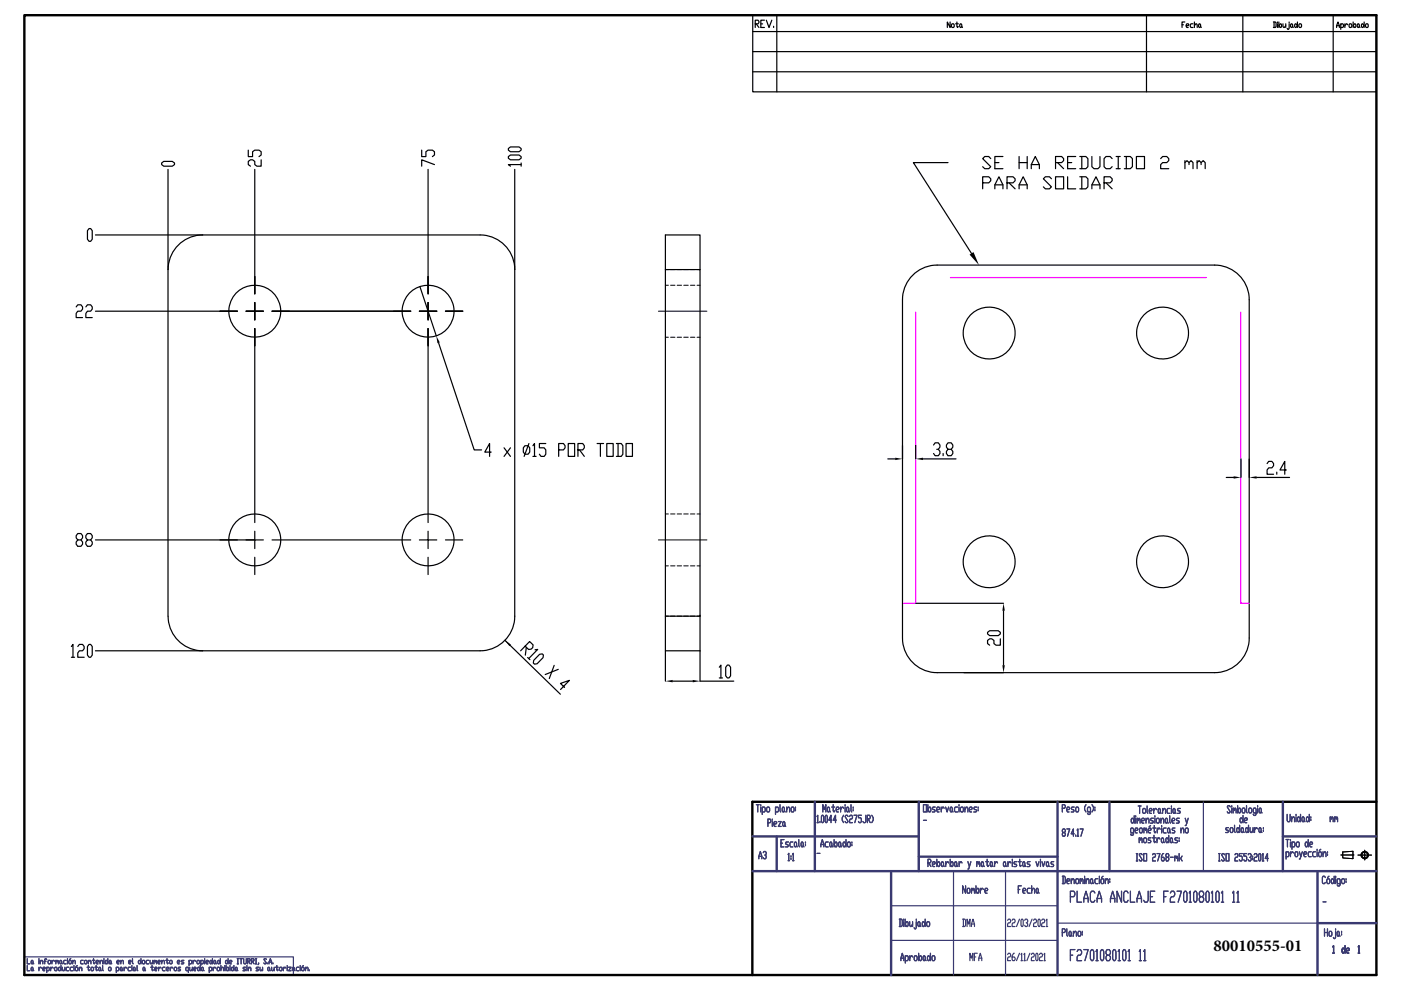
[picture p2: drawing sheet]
<svg xmlns="http://www.w3.org/2000/svg" width="297mm" height="210mm" viewBox="0 0 297 210" stroke-linecap="round" stroke-linejoin="round" font-family="sans-serif">
<defs><g id="words">
<text font-size="3.5" x="257.3" y="201.7">80010555-01</text>
</g></defs>
<g fill="none" stroke="#393971" stroke-width=".25">
<path d="M160.4 170.7h.6M160.7 170.7v1.5M161.3 170.7v.2M161.3 171.2v1M161.6 171.4l.2-.2h.3l.1 .2v.6l-.1 .2h-.5M161.6 171.2v1.5M162.7 171.2h.3l.2 .2-.2 .8h-.3l-.2-.2v-.6zM162.8 174.5h.5l.1-.2-.1-.6h-.5v1.6M163.7 173.7v.3M163.7 174.3v1M164.1 174.8h.4l.2-.3-.2-.2h-.3l-.1 .2 .1 .8h.3M164.4 171.4l.2-.2h.3l.2 .2-.2 .8h-.5"/>
<path d="M164.4 171.2v1.5M165 174.3h.6l-.6 1h.6M165.4 170.7v1.3l.1 .2M165.6 178.8h.3M166 171.2l.3 .2-.1 .8-.4-.2zM166.1 174.3l.3 .2-.1 .8h-.2l-.2-.3zM166.2 178.1h-.6v1.5h.6M166.3 172l.2 .2M166.4 175l.2 .3M166.8 171.7l.3-.5h.2l.1 .2v.8M166.8 171.2v1M167.2 178.6h-.5l-.2 .2 .2 .3h.3l.2 .3-.2 .2h-.5"/>
<path d="M167.9 171.2h.3l.2 .2v.6l-.2 .2h-.3l-.2-.2zM168.1 178.6h-.5l-.1 .2v.6l.1 .2h.5M168.6 178.6l.3 .2-.2 .8-.3-.2zM168.7 171.2v.2M168.7 171.7v.3M168.9 179.4l.1 .2M169.4 178.1v1.3l.1 .2M170 178.6l.3 .2v.6l-.2 .2-.3-.2zM170.3 179.4l.2 .2M170.8 178.6v.2M170.8 179.1v.3M173.2 173.2l.2-.3v1.6"/>
<path d="M173.2 174.5h.3M173.8 174.2v.3M174 179.6l.3-1.5 .4 1.5M174 179.1h.7M174.3 172.9h.2l.1 .3v1l-.1 .3-.3-.3v-1zM174.5 172.2v-1.5l.3 1 .3-1v1.5M175.1 172.9l.3 .3v1l-.1 .3-.4-.3v-1zM175.6 171.2l.3 .2-.2 .8-.3-.2zM175.6 178.6h-.5l-.1 .2v.6l.1 .2h.5M175.9 172l.1 .2M176.1 178.6l.3 .2-.2 .8-.3-.2zM176.3 171.2h.7"/>
<path d="M176.4 174h-.7l.5-1.1v1.6M176.4 179.4l.1 .2M176.7 170.7v1.3l.1 .2 .2-.2M176.8 178.1v1.5M177.2 178.6l.3 .2-.2 .8h-.1l-.4-.5zM177.3 171.7h.5l.1-.3-.1-.2h-.4l-.1 .2 .1 .8h.4M177.3 174h-.6l.4-1.1v1.6M177.9 178.6l.4 .2-.2 .8-.3-.2zM178.2 171.2v1M178.3 179.4l.1 .2M178.9 172.9l-.3 .5v.6l.3 .5M178.9 171.4l-.4-.2-.3 .5"/>
<path d="M178.9 178.6h.1l.4 .5-.4 .5-.3-.2v-.6zM179.2 170.7v.2M179.2 171.2v1M179.4 178.1v1.5M179.6 171.2l.4 .2v.6l-.2 .2-.3-.2zM179.8 173.2l-.2-.3h-.3l-.1 .3 .6 1-.2 .3h-.3l-.1-.3M179.8 178.6h.3l.2 .2-.2 .8h-.3l-.1-.2zM180 172l.1 .2M180.1 173.2l.2-.3h.3l.1 .3-.1 .5h-.3l-.2 .3v.5h.6M180.4 170.7v1.3l.2 .2M180.6 178.6v.2M180.6 179.1v.3"/>
<path d="M180.9 171.2v.2M180.9 171.7v.3M181.1 172.9h.6l-.5 1.6M182.6 172.9h-.6v.5h.5l.1 .3-.1 .8h-.3l-.2-.3M183.6 172.9v1.3l-.2 .3h-.3l-.2-.3M183.9 173.7h.5l.1-.3-.1-.5h-.5v1.6M184 173.7l.5 .8M184.8 172.9l.3 .5v.6l-.3 .5M195.8 170.7h.6v1.5h-.6zM195.8 174h.6M196.7 170.7v1.5M197 171.2l.4 .2-.2 .8h-.2l-.3-.5z"/>
<path d="M198.3 171.2h-.5l-.1 .2 .1 .3h.3l.2 .3-.2 .2h-.4M198.6 171.7h.5l.1-.3-.1-.2h-.3l-.2 .2v.6l.2 .2h.3M199.6 171.2v1M200.2 171.4l-.3-.2-.3 .5M200.5 171.2l.3 1 .3-1M201.6 171.2l.3 .2-.1 .8-.4-.2zM201.9 172l.2 .2M203 171.2h-.5l-.1 .2v.6l.1 .2h.5M203.3 170.7v.2M203.3 171.2v1M203.8 171.2h.3l.2 .2-.2 .8h-.3l-.2-.2v-.6zM204.6 171.7l.3-.5h.1l.2 .2v.8"/>
<path d="M204.6 171.2v1M205.5 171.7h.5l.1-.3-.1-.2h-.3l-.2 .2v.6l.2 .2h.3M207.1 171.2h-.5l-.1 .2 .1 .3h.3l.2 .3-.2 .2h-.4M207.4 171.2v.2M207.4 171.7v.3M225.2 171.4h.5l.2-.2-.2-.5h-.5v1.5M225.7 176.6l.2 .5-.2 .3h-.3l-.2-.5 .7-.6-.2-.5h-.3l-.2 .3 .2 .5M226.2 171.7h.5l.1-.3-.1-.2h-.4l-.1 .2 .1 .8h.4M226.2 175.8h.6l-.5 1.6M227.8 171.2h-.5l-.2 .2 .7 .6-.2 .2h-.5M227.8 176.9h-.7l.5-1.1v1.6M228.1 177.1v.3"/>
<path d="M228.2 171.2h.3l.2 .2-.2 .8h-.3l-.1-.2zM228.4 176.1l.1-.3v1.6M228.4 177.4h.3M229 175.8h.6l-.4 1.6M230.3 170.7l-.3 .5v.5l.3 .5M231.2 172.2h-.5l-.1-.2v-.6l.1-.2h.3l.2 .2v1.1l-.2 .2h-.3l-.1-.2M231.5 170.7l.3 .5v.5l-.3 .5M232.1 171.2v.2M232.1 171.7v.3M240 173.6h.2l.3 .5-.3 .5-.4-.3v-.5zM240.3 176.7h-.4l-.2-.3 .2-.8h.3l.1 .3v1l-.1 .3h-.3l-.2-.3M240.5 173v1.6"/>
<path d="M240.6 176.1h.5l.2-.2-.2-.3h-.3l-.2 .3v.5l.2 .3h.3M240.8 173v.3M240.8 173.6v1M241.1 173.8l.2-.2 .1 .5M241.1 173.6v1M241.3 170.9h.6M241.4 173.8l.2-.2 .1 .2v.8M241.5 178l.2-.3 .2 .5M241.5 177.7v1M241.6 170.9v1.6M241.7 175.6h.4l.1 .3-.1 .8h-.4l-.1-.3zM241.9 178l.1-.3 .1 .3v.7"/>
<path d="M242 174.1h.5l.2-.3-.2-.2h-.3l-.2 .2 .2 .8h.3M242.4 171.5h.3l.2 .2v.6l-.2 .2h-.3l-.1-.2v-.6zM242.5 175.9l.2-.3 .1 .5M242.5 175.6v1.1M242.6 177.7h.3l.2 .3v.5l-.2 .2h-.3l-.1-.2v-.5zM242.8 175.9l.2-.3 .2 .3v.8M243 174.1l.3-.5h.2l.1 .2v.8M243 173.6v1M243.2 170.9v1.4l.2 .2M243.5 176.1h.4l.2-.2-.2-.3h-.3l-.1 .3 .1 .8h.3M243.7 172h.4l.2-.3-.2-.2h-.3l-.1 .2 .1 .8h.3M243.9 175.1l-.3 .3"/>
<path d="M244 177.7h-.4l-.2 .3 .2 .2h.3l.1 .3-.1 .2h-.5M244.3 177.7h.7M244.4 175.6h.6M244.6 173.6h-.5l-.2 .2 .2 .3h.3l.2 .2-.2 .3h-.5M244.6 171.5v1M244.7 177.2v1.3l.1 .2 .2-.2M244.7 175.1v1.3l.2 .3 .1-.3M244.9 173v.3M244.9 173.6v1M245.2 171.7l-.3-.2-.3 .5M245.3 177.7v1M245.3 173.6h.3l.2 .2v.5l-.2 .3h-.3l-.1-.3v-.5z"/>
<path d="M245.4 175.6v1.1M245.7 171.5l.3 .2-.1 .8-.3-.2zM245.9 178l-.3-.3-.3 .5M246 175.9l-.3-.3-.3 .5M246 172.3l.2 .2M246.1 174.1l.3-.5h.2l.1 .2v.8M246.1 173.6v1M246.3 175.1v.3M246.3 175.6v1.1M246.4 177.7l.3 .3-.2 .7-.3-.2v-.5zM246.5 172l.3-.5h.2l.1 .2v.8M246.5 171.5v1"/>
<path d="M246.7 178.5l.2 .2M247.2 173.6l.3 .2-.1 .8-.3-.3v-.5zM247.2 175.6h-.4l-.2 .3 .2 .8h.4M247.3 177.7h.2l.3 .5-.3 .5-.3-.2zM247.5 174.3l.2 .3M247.7 175.6l.3 .3v.5l-.1 .3-.4-.3v-.5zM247.8 177.2v1.5M248 173v1.3l.2 .3M248 176.4l.2 .3M248.1 171.5h-.5l-.2 .2 .2 .8h.5M248.3 177.7l.3 .3-.2 .7-.3-.2zM248.4 170.9v.3"/>
<path d="M248.4 171.5v1M248.5 174.1h.4l.2-.3-.2-.2h-.3l-.1 .2 .1 .8h.3M248.6 178.5l.2 .2M248.8 171.5l.4 .2-.2 .8-.3-.2zM249.1 175.6h-.5l-.1 .3 .1 .2h.4l.1 .3-.1 .3h-.5M249.2 172.3l.1 .2M249.7 177.7h-.5l-.1 .3 .1 .2h.3l.2 .3-.2 .2h-.4M250 177.7v.3M250 178.2v.3M250 173.6h-.4l-.2 .2 .2 .3h.3l.1 .2-.1 .3h-.5M250.3 171.5h-.5l-.2 .2 .2 .3h.3l.2 .3-.2 .2h-.5M250.4 176.1l.3-.5h.1l.2 .3v.8"/>
<path d="M250.4 175.6v1.1M251.3 173.6l.3 1M251.5 175.6h.3l.1 .3v.5l-.1 .3h-.3l-.2-.3v-.5zM251.9 173.6l-.4 1.5h-.2M255.1 170.1v14.7M260.5 175.5h-.5l-.1 .3 .1 .3h.3l.2 .2-.2 .3h-.4M260.8 171.1l-.1-.2h-.3l-.2 .2 .6 1.1-.1 .2h-.3l-.2-.2M261 175.5h.3l.1 .3v.5l-.1 .3h-.3l-.2-.3v-.5zM261.2 170.9v.2M261.2 171.4v1M261.5 171.6l.1-.2 .2 .5M261.5 171.4v1"/>
<path d="M261.7 175v1.3l.2 .3M261.8 171.6l.1-.2 .2 .2v.8M262.4 175.5h.1l.3 .6-.3 .5-.3-.3zM262.4 170.9v1.5M262.7 171.4l.3 .2-.1 .8h-.2l-.3-.5zM262.8 175v1.6M263.1 173.5h.1l.3 .5-.3 .5-.3-.2zM263.3 175.5l.3 .3v.5l-.1 .3-.4-.3v-.5zM263.5 171.4h.3l.2 .2-.2 .8h-.3l-.2-.2v-.6zM263.5 173v1.5M263.6 176.3l.2 .3M263.8 174h.5l.2-.3-.2-.2h-.3l-.2 .2v.6l.2 .2h.3"/>
<path d="M264.2 175.5h.2l.3 .6-.3 .5-.3-.3zM264.3 170.9v1.3l.1 .2M264.7 175v1.6M264.9 171.4h.3l.2 .2v.6l-.2 .2h-.3l-.1-.2zM265 175.5v.8l.2 .3h.1l.4-.5M265.7 175.5v1.1M266 175.5v1.1M266.3 172.4h-.4l-.2-.2 .2-.8h.3l.1 .2v1.1l-.1 .3h-.3l-.2-.3M266.6 175.8l-.3-.3-.3 .6M266.6 170.9v.2M266.6 171.4v1M267.1 175.5l.3 .3-.2 .8-.3-.3v-.5z"/>
<path d="M267.1 171.4l.3 .2-.1 .8-.3-.2zM267.4 176.3l.1 .3M267.4 172.2l.2 .2M267.9 175.5v.3M267.9 176.1v.2M272.7 178.1h.6M272.9 172.7v1.3l.2 .3h.3l.1-.3v-1.3M273 178.1v1.5M273.6 178.1v.2M273.6 178.6v1M273.9 173.8l.3-.5h.1l.2 .2v.8M273.9 173.3v1"/>
<path d="M273.9 178.8l.2-.2h.3l.2 .2v.6l-.2 .2h-.5M273.9 178.6v1.5M274.8 172.7v.3M274.8 173.3v1M275 178.6h.3l.2 .2-.2 .8h-.3l-.2-.2v-.6zM275.3 173.3h.1l.3 .5-.3 .5-.3-.3zM275.7 172.7v1.6M276.2 173.3l.3 .2v.5l-.1 .3-.4-.3v-.5zM276.5 174l.2 .3M276.9 178.6h.2l.3 .5-.3 .5-.4-.2v-.6zM277.1 173.3h.2l.3 .5-.3 .5-.3-.3zM277.4 178.1v1.5"/>
<path d="M277.6 172.7v1.6M277.7 179.1h.5l.1-.3-.1-.2h-.4l-.1 .2 .1 .8h.4M277.9 173.3v.2M277.9 173.8v.2M282 173.5l.2-.2 .1 .5M282 173.3v1M282.3 173.5l.2-.2 .2 .2v.8M283 173.5l.1-.2 .2 .5M283 173.3v1M283.3 173.5l.1-.2 .2 .2v.8M160.9 182.1l.3-1.5 .3 1.5M160.9 181.6h.6"/>
<path d="M161.8 180.9l.2-.3h.3l.2 .5-.4 .3M162.3 181.4l.2 .2-.2 .5h-.3l-.2-.2M167.1 181.3l.1-.3v1.5M167.1 182.5h.3M167.7 181.5v.3M167.7 182v.3M168 181.3l.2-.3v1.5M168 182.5h.3M173.2 181h.6M188.9 192.1h35.3M188.9 199.5h35.3M190.7 195h.4l.2 .2v1l-.2 .3h-.4"/>
<path d="M190.8 195v1.5M191.6 195v.2M191.6 195.5v1M191.9 195v1.5M192.2 195.5l.4 .2-.2 .8h-.2l-.3-.5zM192.9 195.5v.7l.1 .3h.2l.3-.5M193.5 195.5v1M194.3 195.5v1.3l-.2 .2-.3-.2M194.3 195v.2M194.8 195.5l.3 .2v.5l-.2 .3-.3-.3v-.5zM195.1 196.2l.1 .3M195.7 195.5h.2l.3 .5-.3 .5h-.2l-.2-.3z"/>
<path d="M196.2 195v1.5M196.6 195.5h.3l.2 .2v.5l-.2 .3h-.3l-.1-.3v-.5zM196.7 183h.5l.2-.2-.2-.5h-.5v1.5M196.9 183l.5 .8M197.7 183.3h.5l.1-.3-.1-.2h-.4l-.1 .2 .1 .8h.4M198.6 182.3v1.5M198.9 182.8l.4 .2v.5l-.2 .3h-.2l-.3-.5zM199.7 182.8l.3 .2v.5l-.1 .3-.3-.3zM200 183.5l.2 .3M200.5 182.8v1M201.1 183l-.3-.2-.3 .5M201.5 182.3v1.5"/>
<path d="M201.8 182.8h.1l.2 .2-.2 .8h-.1l-.3-.5zM202.2 184.8v22M202.5 182.8h.2l.2 .2-.2 .8-.3-.3zM202.9 183.5l.1 .3M203.3 182.8v1M204 183l-.2-.2h-.2l-.3 .5M204.1 195h.5l.1 .2v1l-.1 .3h-.5M204.3 195v1.5M204.7 187.9v1.5l-.6-1.5v1.5M205 196.5v-1.5l.4 1 .3-1v1.5M205.2 188.4h.3l.2 .3-.2 .7h-.3l-.2-.2zM205.2 182.8l.3 1"/>
<path d="M205.8 182.8l-.4 1.5h-.2M206 188.7l.1-.3 .2 .5M206 196.5l.3-1.5 .3 1.5M206 188.4v1M206 196h.6M206.3 188.7l.1-.3 .2 .3v.7M206.9 187.9v1.5M207.1 183l.2-.2 .1 .5M207.1 182.8v1M207.2 188.4l.3 .3-.1 .7h-.2l-.3-.5zM207.4 183l.2-.2 .1 .2v.8M207.9 188.4v1"/>
<path d="M208.2 182.8h.2l.1 .2-.1 .8-.4-.3zM208.5 188.7l-.3-.3-.3 .5M208.5 183.5l.2 .3M208.8 188.9h.5l.1-.2-.1-.3h-.3l-.2 .3 .2 .7h.3M209 182.8h.6M209.3 182.3v1.2l.2 .3 .1-.3M210.1 182.8h.1l.2 .2-.2 .8-.3-.3zM210.4 183.5l.1 .3M210.9 182.8v1M211.5 183l-.2-.2h-.1l-.3 .5M212.9 182.8l.3 .2-.1 .8-.4-.3v-.5zM213.2 184.8v22"/>
<path d="M213.2 183.5l.2 .3M213.6 195.2l.2-.2h.3l.2 .2-.2 .5h-.3l-.2 .3v.5h.7M213.7 182.8v1M214.3 183l-.3-.2-.3 .5M214.6 195.2l.1-.2h.4l.1 .2-.1 .5h-.4l-.1 .3v.5h.6M214.6 182.3v.2M214.6 182.8v1M215.6 182.8h-.5l-.2 .2 .2 .3h.3l.2 .2-.2 .3h-.5M215.9 182.8h.6M215.9 188.7h.3M216.2 195l-.7 1.5M216.2 182.3v1.2l.2 .3 .1-.3"/>
<path d="M216.5 187.9h-.6v1.5M216.6 195l.3 .2v1l-.1 .3h-.2l-.1-.3v-1zM216.9 188.9h.4l.2-.2-.2-.3h-.3l-.1 .3 .1 .7h.3M217 182.8h.1l.2 .2-.2 .8-.3-.3zM217.3 195.2l.1-.2h.3l.2 .2v.3l-.3 .2M217.3 183.5l.2 .3M217.7 195.7l.2 .3-.2 .5h-.3l-.1-.3M218.4 182.8h-.5l-.1 .2 .1 .3h.3l.2 .2-.2 .3h-.4M218.4 188.4h-.4l-.2 .3v.5l.2 .2h.4M218.7 188.9l.4-.5h.1l.2 .3v.7M218.7 187.9v1.5M218.8 195l-.6 1.5"/>
<path d="M219.1 195.2l.2-.2h.3l.2 .2-.2 .5h-.3l-.2 .3v.5h.7M219.6 182.8l.4 1 .3-1M219.8 188.4l.3 .3-.1 .7-.3-.2v-.5zM220.1 189.2l.2 .2M220.2 195l.4 .2v1l-.2 .3-.3-.3v-1zM220.6 182.3v.2M220.6 182.8v1M220.9 195.2l.1-.2h.3l.2 .2-.2 .5h-.3l-.1 .3v.5h.6M220.9 182.8l.3 1 .3-1M221.8 195.2l.2-.2v1.5M221.8 196.5h.3M222 182.8l.3 .2-.1 .8-.4-.3v-.5z"/>
<path d="M222.3 183.5l.2 .3M223.4 182.8h-.5l-.1 .2 .1 .3h.4l.1 .2-.1 .3h-.5M224.2 195.8h55.1M225.2 185.9h.5l.2 .2v1.1l-.2 .2h-.5M225.2 197.8h.5l.2-.3-.2-.5h-.5v1.6M225.4 185.9v1.5M226.2 186.9h.5l.1-.3-.1-.2h-.4l-.1 .2 .1 .8h.4M226.2 197v1.3l.1 .3M226.8 197.5l.3 .3-.1 .8-.3-.3zM226.9 190.2h.8l.2-.4v-.4l-.2-.4h-.8v2.4M227.1 186.9l.3-.5h.2l.2 .2v.8M227.1 186.4v1"/>
<path d="M227.1 198.3l.2 .3M227.6 198l.3-.5h.2l.1 .3v.8M227.6 197.5v1.1M228.2 186.4h.3l.2 .2-.2 .8h-.3l-.1-.2zM228.4 189v2.4h.9M228.7 197.5h.3l.2 .3v.5l-.2 .3h-.3l-.2-.3zM229 186.6l.2-.2 .1 .5M229 186.4v1M229.3 186.6l.2-.2 .1 .2v.8M229.5 197.5v.3M229.5 198v.3M229.8 191.4v-.8l.5-1.6 .4 1.6v.8"/>
<path d="M229.8 190.6h.9M230 185.9v.2M230 186.4v1M230.3 186.9l.3-.5h.1l.2 .2v.8M230.3 186.4v1M231.4 186.4l.3 .2-.2 .8-.3-.2zM231.7 187.2l.1 .2M232.1 189.4l-.2-.4h-.5l-.2 .4v1.6l.2 .4h.5l.2-.4M232.6 191.4v-.8l.5-1.6 .5 1.6v.8M232.6 190.6h1M232.8 186.4h-.5l-.2 .2v.6l.2 .2h.5M233.1 185.9v.2"/>
<path d="M233.1 186.4v1M233.6 186.4h.3l.1 .2-.1 .8h-.3l-.2-.2zM233.9 185.9l-.3 .2M234.3 186.9l.4-.5h.1l.2 .2v.8M234.3 186.4v1M235.3 186.4v.2M235.3 186.9v.3M235.4 191.4v-.8l.5-1.6 .5 1.6v.8M235.4 190.6h1M237.8 189v2.4l-1-2.4v2.4M239.2 189.4l-.2-.4h-.5l-.2 .4v1.6l.2 .4h.5l.2-.4M239.7 189v2.4h.9"/>
<path d="M240.9 181h.3M240.9 182.6h.3M241.1 191.4v-.8l.5-1.6 .4 1.6v.8M241.1 181v1.6M241.1 190.6h.9M242.2 181.3l-.2-.3h-.3l-.2 .3 .7 1-.2 .3h-.3l-.2-.3M242.5 181h.6v1.6h-.6zM243.4 189v2l-.2 .4h-.5l-.2-.4M243.9 190.2h.5M244.4 181.3l.1-.3h.3l.2 .3-.2 .5h-.3l-.1 .3v.5h.6M244.8 189h-.9v2.4h.9M245.3 181h.6l-.5 1.6"/>
<path d="M246.7 181h-.2l-.2 .6v.7l.1 .3h.3l.2-.3-.2-.5h-.4M246.7 190.2h.5M247.6 181.8l.2 .5-.2 .3h-.3l-.1-.5 .6-.5-.1-.6h-.4l-.1 .3 .1 .5M247.7 189h-1v2.4M248.1 181.8h.7M248.1 189.4l.3-.4h.4l.3 .4v.4l-.3 .4h-.4l-.3 .4v.8h1M249.1 181.8l.1-.2 .2 .5M249.1 181.6v1M249.4 181.8l.1-.2 .2 .2v.8M249.6 189h.9l-.7 2.4M250 181v1.6M250.3 182.1l.3 .5"/>
<path d="M250.6 181.6l-.3 .5h-.3M251.2 189h.2l.3 .4v1.6l-.3 .4h-.2l-.2-.4v-1.6zM252.1 189.4l.3-.4v2.4M252.1 191.4h.5M253.3 189h.3l.2 .4v1.6l-.2 .4h-.3l-.2-.4v-1.6zM254.5 190.2l-.2-.4v-.4l.2-.4h.5l.2 .4v.4l-.2 .4h-.5l-.2 .4v.4l.2 .4h.5l.2-.4v-.4l-.2-.4M255.9 189h.2l.3 .4v1.6l-.3 .4h-.2l-.2-.4v-1.6zM256.8 189.4l.3-.4v2.4M256.8 191.4h.5M258 189h.3l.2 .4v1.6l-.2 .4h-.3l-.2-.4v-1.6zM258.4 181h.3M258.4 182.6h.3"/>
<path d="M258.5 181v1.6M259 189.4l.2-.4v2.4M259 191.4h.4M259.6 181.3l-.1-.3h-.3l-.2 .3 .6 1-.1 .3h-.3l-.2-.3M259.9 181h.7v1.6h-.7zM261.3 189.4l.3-.4v2.4M261.3 191.4h.5M261.8 181.3l.2-.3h.3l.1 .3-.1 .5h-.3l-.2 .3v.5h.6M262.3 189.4l.2-.4v2.4M262.3 191.4h.4M263.4 181h-.6v.6h.4l.2 .2v.5l-.2 .3h-.3l-.1-.3M264.3 181h-.6v.6h.5l.1 .2-.1 .8h-.3l-.2-.3"/>
<path d="M264.6 181.3l.2-.3h.3l.2 .3v.3l-.3 .2M265.1 181.8l.2 .3-.2 .5h-.3l-.2-.3M265.6 181.6v.2M265.6 182.1v.2M265.9 181.3l.2-.3h.3l.1 .3-.1 .5h-.3l-.2 .3v.5h.6M267 181l.3 .3v1l-.1 .3h-.2l-.2-.3v-1zM267.6 181.3l.2-.3v1.6M267.6 182.6h.3M268.9 182.1h-.7l.5-1.1v1.6M272.7 180.9l.1-.2h.3l.2 .2-.2 .8h-.4M272.7 180.7v1.5M273.6 180.7v1"/>
<path d="M274.2 180.9l-.3-.2-.3 .5M274.7 180.7h.3l.2 .2-.2 .8h-.3l-.1-.3zM275.5 180.7l.3 1M276.1 180.7l-.5 1.5h-.1M276.4 181.2h.5l.2-.3-.2-.2h-.3l-.2 .2v.5l.2 .3h.3M278 180.7h-.5l-.1 .2 .1 .8h.5M278.9 180.7h-.4l-.2 .2v.5l.2 .3h.4M279.3 180.1v.3M279.3 180.7v1M279.7 180.7h.3l.2 .2-.2 .8h-.3l-.1-.3zM280 180.1l-.3 .3M280.5 181.2l.3-.5h.2l.1 .2v.8"/>
<path d="M280.5 180.7v1M280.5 191.3h.6M280.8 197v1.6M280.8 197.8h.7M281 186.1l-.2-.2h-.3l-.1 .2v1.1l.1 .2h.3l.2-.2M281.5 180.7v.2M281.5 181.2v.2M281.5 197v1.6M281.5 186.4h.3l.1 .2v.6l-.1 .2h-.3l-.2-.2v-.6zM281.8 185.9l-.3 .2M281.9 197.5h.3l.2 .3-.2 .8h-.3l-.1-.3zM282.4 186.4h.2l.3 .5-.3 .5-.3-.2z"/>
<path d="M282.9 185.9v1.5M283.2 197v.3M283.2 197.5v1.3l-.2 .3-.3-.3M283.2 185.9v.2M283.2 186.4v1M283.6 197.5l.4 .3-.2 .8-.3-.3zM284 198.3l.1 .3M284.1 187.4h-.4l-.2-.2 .2-.8h.3l.1 .2v1.1l-.1 .2h-.3l-.2-.2M284.4 197.5v.3M284.4 198v.3M284.6 186.4h.3l.2 .2-.2 .8h-.3l-.2-.2v-.6zM285.4 186.4v.2"/>
<path d="M285.4 186.9v.3M5.2 203h57v3.8M5.8 203.3v1.1h.5M5.8 204.8v1.1h.5M6.7 203.7l.3 .2-.1 .5-.3-.2zM6.7 205.2l.3 .1-.1 .6-.3-.2zM7 204.2l.2 .2M7 205.7l.2 .2M8.3 203.3v.2M8.3 203.7v.7M8.3 205.2v.7M8.5 204.1l.4-.4 .2 .2v.5"/>
<path d="M8.5 203.7v.7M8.8 205.3l-.3-.1-.2 .3M9.1 205.5h.4l.1-.2-.1-.1h-.3l-.1 .1v.4l.1 .2h.3M9.4 203.9h.4M9.9 203.5l-.1-.2-.3 .2v.9M9.9 205.3l.1-.1h.3l.2 .1-.2 .6h-.4M9.9 205.2v1.1M10.3 203.7h.3l.1 .2-.1 .5h-.3l-.1-.2zM10.7 205.2v.7M11 203.7v.7M11.3 205.3l-.3-.1-.3 .3M11.6 203.9l-.3-.2-.3 .4"/>
<path d="M11.7 205.2h.3l.1 .1-.1 .6-.4-.2zM11.8 203.9l.2-.2 .1 .4M11.8 203.7v.7M12.1 203.9l.2-.2 .1 .2v.5M12.5 205.2l.4 .3-.2 .4-.3-.2zM12.8 203.7l.3 .2-.2 .5-.2-.2zM12.9 204.8v1.1M13.1 204.2l.1 .2M13.2 205.2v.5l.2 .2 .4-.4M13.8 205.2v.7M14 203.7h-.4l-.1 .2 .1 .5h.4M14.3 203.3v.2"/>
<path d="M14.3 203.7v.7M14.6 205.2h-.4l-.2 .1 .2 .6h.4M14.7 203.7h.3l.1 .2-.1 .5h-.3l-.1-.2zM15 203.3l-.3 .2M15.4 204.1l.4-.4 .2 .7M15.4 205.2h-.4l-.1 .1 .1 .6h.4M15.4 203.7v.7M15.7 204.8v.2M15.7 205.2v.7M16.1 205.2h.3l.1 .1-.1 .6-.4-.2zM16.4 204.8l-.3 .2M16.8 205.5l.4-.3 .2 .1v.6"/>
<path d="M16.8 205.2v.7M17.6 203.7h-.4l-.1 .2 .1 .5h.4M18 203.7h.3l.2 .2-.2 .5h-.3l-.1-.2zM18.5 205.2h.5M18.7 204.1l.4-.4 .2 .2v.5M18.7 204.8v.9l.2 .2 .1-.2M18.7 203.7v.7M19.4 205.2h.3l.1 .1-.1 .6h-.3l-.1-.2zM19.6 203.7h.5M19.8 203.3v.9l.2 .2 .1-.2M20.1 205.2h.6M20.4 204.1h.4l.1-.2-.1-.2h-.3l-.1 .2 .1 .5h.3"/>
<path d="M20.4 204.8v.9l.1 .2 .2-.2M21.1 205.2l.2 .1-.1 .6-.3-.2zM21.2 204.1l.4-.4 .2 .2v.5M21.2 203.7v.7M21.3 205.7l.2 .2M21.8 204.8v.9l.1 .2M22 203.3v.2M22 203.7v.7M22.4 203.7l.5 .4-.3 .3-.3-.2zM22.9 203.3v1.1M23.1 205.2h.3l.2 .1-.2 .6h-.3l-.1-.2zM23.3 203.7l.3 .2-.2 .5-.3-.2z"/>
<path d="M23.6 204.2l.1 .2M24.7 205.3l.1-.1h.3l.1 .1-.1 .6h-.4M24.7 205.2v1.1M24.8 204.1h.4l.1-.2-.1-.2h-.3l-.1 .2v.3l.1 .2h.3M25.6 204.1l.4-.4 .2 .7M25.6 203.7v.7M25.6 205.2l.3 .1-.1 .6-.3-.2zM25.9 205.7l.1 .2M26.3 205.2v.7M26.9 205.3l-.3-.1-.3 .3M27.3 204.1h.4l.1-.2-.1-.2h-.3l-.1 .2v.3l.1 .2h.3M27.7 205.2h-.4l-.2 .1 .2 .6h.4"/>
<path d="M28 204.8v.2M28 205.2v.7M28.1 203.3v.9l.1 .2M28.4 205.2l.3 .1-.2 .6-.3-.2zM28.7 205.7l.1 .2M29.1 204.8v.9l.1 .2M29.5 203.7l.4 .4-.3 .3-.3-.2zM29.9 203.3v1.1M30.3 203.7h.3l.1 .2-.1 .5h-.3l-.1-.2zM30.4 205.2l.3 .1-.1 .6-.3-.2zM30.7 205.7l.2 .2M31.5 203.7h-.4l-.1 .2 .1 .5h.4"/>
<path d="M31.8 203.7v.5l.2 .2 .4-.3M32 205.2h.5M32.2 204.8v.9l.2 .2 .1-.2M32.4 203.7v.7M32.6 203.9l.2-.2 .1 .4M32.6 203.7v.7M32.8 205.5h.4l.1-.2-.1-.1h-.3l-.1 .1v.4l.1 .2h.3M32.9 203.9l.2-.2 .1 .2v.5M33.5 204.1h.4l.1-.2-.1-.2h-.3l-.1 .2v.3l.1 .2h.3M33.6 205.2v.7M34.2 205.3l-.3-.1-.3 .3M34.3 204.1l.4-.4 .2 .2v.5"/>
<path d="M34.3 203.7v.7M35 205.2h-.4l-.2 .1 .2 .6h.4M35.1 203.7h.6M35.3 205.5h.4l.1-.2-.1-.1h-.3l-.1 .1v.4l.4 .2M35.4 203.3v.9l.1 .2 .2-.2M36.1 205.2v.7M36.1 203.7h.3l.1 .2-.1 .5h-.3l-.1-.2zM36.6 205.3l-.2-.1-.3 .3M37.1 205.2h.2l.2 .1-.2 .6-.4-.2zM37.6 204.1h.4l.2-.2-.2-.2h-.3l-.1 .2 .1 .5h.3M38.3 205.2h-.4l-.2 .1 .6 .4-.1 .2h-.5M39 203.7h-.4l-.2 .2 .2 .2h.2l.2 .1-.2 .2h-.4"/>
<path d="M39.9 205.3l-.1-.1h-.3l-.1 .1 .1 .6h.4M39.9 205.2v1.1M40.1 203.9l.1-.2h.3l.1 .2-.1 .5h-.4M40.1 203.7v1.1M40.2 205.2v.5l.2 .2 .4-.4M40.8 205.2v.7M40.9 203.7v.7M41.1 205.5h.4l.1-.2-.1-.1h-.3l-.1 .1v.4l.1 .2h.3M41.5 203.9l-.3-.2-.3 .4M41.9 203.7h.3l.1 .2-.1 .5h-.3l-.2-.2zM42 205.2l.4 .3-.2 .4-.3-.2zM42.4 204.8v1.1"/>
<path d="M42.6 203.9l.1-.2h.3l.1 .2-.1 .5h-.4M42.6 203.7v1.1M42.8 205.2l.3 .1-.1 .6-.3-.2zM43.1 205.7l.2 .2M43.4 203.3v.2M43.4 203.7v.7M43.7 204.1h.4l.1-.2-.1-.2h-.3l-.1 .2v.3l.1 .2h.3M44.4 205.3l.1-.1h.3l.1 .1-.1 .6h-.4M44.4 205.2v1.1M44.6 203.7l.4 .4-.2 .3-.3-.2zM45 203.3v1.1M45.2 205.2v.7"/>
<path d="M45.5 203.7l.2 .2-.1 .5-.3-.2zM45.7 204.2l.2 .2M45.7 205.3l-.2-.1-.3 .3M46.1 205.2h.3l.2 .1-.2 .6h-.3l-.1-.2zM46.3 203.7l.4 .4-.3 .3-.3-.2zM46.7 203.3v1.1M46.8 205.5l.5-.3 .1 .7M46.8 204.8v1.1M47.7 204.8v.2M47.7 205.2v.7M47.9 203.7l.5 .4-.3 .3-.3-.2zM47.9 204.8v1.1"/>
<path d="M48.2 205.2l.3 .1-.1 .6-.5-.4zM48.4 203.3v1.1M48.6 204.1h.4l.2-.2-.2-.2h-.2l-.2 .2 .2 .5h.2M48.8 204.8v.2M48.8 205.2v.7M49.2 205.2l.4 .3-.3 .4-.3-.2zM49.6 204.8v1.1M50 205.2l.3 .1-.2 .6-.2-.2zM50.3 203.3h.3M50.3 204.4h.3M50.3 205.7l.1 .2M50.4 203.3v1.1"/>
<path d="M50.8 203.3h.6M51.1 203.3v1.1M51.7 203.3l.1 1.1h.3l.1-.2v-.9M52.1 205.2h-.4l-.2 .1 .6 .4-.2 .2h-.4M52.3 204.8v.2M52.3 205.2v.7M52.5 203.9h.4l.1-.2-.1-.4h-.4v1.1M52.6 205.5l.4-.3 .2 .1v.6M52.6 203.9l.4 .5M52.6 205.2v.7M53.3 203.9h.4l.2-.2-.2-.4h-.4v1.1M53.5 203.9l.4 .5"/>
<path d="M54.1 203.3h.3M54.1 204.4h.3M54.3 203.3v1.1M54.8 204.2l-.1 .4M54.8 205.2h-.4l-.1 .1 .5 .4-.1 .2h-.4M55.1 205.2l.1 .7 .5-.4M55.7 205.2v.7M56.5 203.5l-.2-.2h-.2l-.2 .2 .6 .7-.2 .2h-.2l-.2-.2M56.8 204.2v.2M56.9 205.2l.3 .1-.2 .6-.2-.2zM57 204.4l.3-1.1 .3 1.1M57 204.1h.6"/>
<path d="M57.2 205.7l.1 .2M57.6 205.2l.1 .7 .4-.4M57.9 204.2v.2M58.1 205.2v.7M58.4 205.2h.6M58.7 204.8v.9l.1 .2 .2-.2M59.4 205.2h.3l.1 .1-.1 .6-.5-.2zM60.1 205.2v.7M60.6 205.3l-.3-.1-.2 .3M60.9 204.8v.2M60.9 205.2v.7M61.2 205.2h.5l-.5 .7h.5"/>
<path d="M62.1 205.2l.3 .1-.1 .6-.3-.2zM62.4 205.7l.1 .2M63.4 205.2h-.4l-.2 .1 .2 .6h.4M63.6 204.8v.2M63.6 205.2v.7M64.1 205.2h.2l.2 .1-.2 .6-.4-.2zM64.3 204.8l-.2 .2M64.8 205.5l.4-.3 .1 .1v.6M64.8 205.2v.7M65.6 205.7v.2M191 203.8l.3-1.6 .3 1.6M191 203.2h.6"/>
<path d="M191.9 203l.2-.3h.3l.2 .3v.5l-.2 .3h-.5M191.9 202.7v1.6M192.9 202.7v1.1M193.5 203l-.3-.3-.3 .5M194 202.7h.3l.2 .3v.5l-.2 .3h-.3l-.2-.3zM194.8 202.2v1.6M195.1 202.7l.3 .3-.2 .8h-.1l-.3-.6zM195.9 202.7l.3 .3-.2 .8-.3-.3zM196.2 203.5l.1 .3M196.8 202.7h.2l.3 .5-.3 .6-.4-.3v-.5zM197.3 202.2v1.6M197.7 202.7h.4l.1 .3v.5l-.1 .3h-.4l-.1-.3z"/>
<path d="M205.6 203.8v-1.6l.4 1 .3-1v1.6M206.6 203h.3M207.2 202.2h-.6v1.6M207.5 203.8l.3-1.6 .4 1.6M207.5 203.2h.7M213.6 202.5l.2-.3h.3l.2 .3-.2 .5h-.3l-.2 .2v.6h.7M215.1 202.2h-.2l-.3 .5v.8l.1 .3h.4l.1-.6-.1-.2h-.5M216.2 202.2l-.7 1.6M216.5 202.5l.1-.3v1.6M216.5 203.8h.3M217.1 202.5l.2-.3v1.6M217.1 203.8h.3"/>
<path d="M218.4 202.2l-.7 1.6M218.7 202.5l.1-.3h.3l.2 .3-.2 .5h-.3l-.1 .2v.6h.6M219.8 202.2h.1l.2 .3v1l-.2 .3-.3-.3v-1zM220.4 202.5l.2-.3h.3l.1 .3-.1 .5h-.3l-.2 .2v.6h.6M221.3 202.5l.2-.3v1.6M221.3 203.8h.3M226.9 202.6h.5M227.9 201.4h-1v2.4M228.4 201.8l.2-.4h.5l.2 .4v.4l-.2 .4h-.5l-.2 .4v.8h.9M229.8 201.4h.9l-.7 2.4M231.4 201.4h.3l.2 .4v1.6l-.2 .4h-.3l-.2-.4v-1.6zM232.4 201.8l.2-.4v2.4"/>
<path d="M232.4 203.8h.4M233.6 201.4h.2l.2 .4v1.6l-.2 .4h-.2l-.3-.4v-1.6zM235.2 202.6l.2 .4v.4l-.2 .4h-.5l-.2-.4v-.4l.2-.4h.5l.2-.4v-.4l-.2-.4h-.5l-.2 .4v.4l.2 .4M236.1 201.4h.3l.2 .4v1.6l-.2 .4h-.3l-.2-.4v-1.6zM237.1 201.8l.2-.4v2.4M237.1 203.8h.5M238.3 201.4h.2l.2 .4v1.6l-.2 .4h-.2l-.3-.4v-1.6zM239.2 201.8l.2-.4v2.4M239.2 203.8h.5M241.6 201.8l.2-.4v2.4M241.6 203.8h.4M242.5 201.8l.2-.4v2.4"/>
<path d="M242.5 203.8h.5M282.6 200.8l.1-.2v1.5M282.6 202.1h.3M284.7 201.1h.2l.3 .5-.3 .5h-.2l-.2-.2zM285.2 200.6v1.5M285.5 201.6h.5l.1-.2-.1-.3h-.4l-.1 .3v.5l.1 .2h.4M288 200.8l.1-.2v1.5M288 202.1h.3"/>
</g>
<g fill="none" stroke="#000" stroke-width=".25">
<path d="M159.6 3.2h132.2v16.3h-132.2zM159.6 6.7h132.2M159.6 11h132.2M159.6 15.2h132.2M160.1 5.1h.6l.2-.3-.2-.5h-.6v1.5M160.3 5.1l.6 .7M161.3 5.1h.4M162.1 4.3h-.8v1.5h.8M162.5 4.3l.5 1.5 .6-1.5M164 5.6v.2M164.7 3.2v16.3M201.4 4.7v1.1l-.5-1.1v1.1"/>
<path d="M201.9 5h.3l.1 .3-.1 .5h-.3l-.2-.2zM202.6 5h.6M202.9 4.7v.9l.1 .2 .2-.2M203.6 5l.3 .3-.1 .5-.3-.2zM203.9 5.6l.2 .2M243.1 3.2v16.3M250.6 5.3h.3M251.2 4.7h-.6v1.1M251.5 5.4h.4l.2-.1-.2-.3h-.3l-.1 .3 .1 .5h.3M252.9 5h-.4l-.1 .3 .1 .5h.4M253.2 5.4l.5-.4 .1 .3v.5M253.2 4.7v1.1"/>
<path d="M254.3 5l.3 .3-.2 .5-.3-.2zM254.6 5.6l.1 .2M263.5 3.2v16.3M270 4.7h.4l.2 .2v.7l-.2 .2h-.4M270.1 4.7v1.1M270.8 4.7v.2M270.8 5v.8M271.1 4.7v1.1M271.4 5l.3 .3-.1 .5-.5-.4zM272 5v.6l.2 .2 .4-.4M272.6 5v.8M273.3 4.7v.2"/>
<path d="M273.3 5v1l-.1 .2-.3-.2M273.8 5l.3 .3-.2 .5-.3-.2zM274.1 5.6l.1 .2M274.6 5l.5 .4-.3 .4-.3-.2zM275.1 4.7v1.1M275.5 5h.3l.1 .3-.1 .5h-.3l-.1-.2zM282.7 3.2v16.3M283.4 5.8l.3-1.1 .3 1.1M283.4 5.4h.6M284.3 5.3l.1-.3h.3l.1 .3-.1 .5h-.4M284.3 5v1.2M285.1 5v.8"/>
<path d="M285.7 5.3l-.3-.3-.3 .4M286.2 5h.2l.2 .3-.2 .5h-.2l-.2-.2zM286.9 4.7v1.1M287.2 5l.3 .3-.2 .5-.4-.4zM287.9 5l.3 .3-.1 .5-.3-.2zM288.2 5.6l.2 .2M288.8 5l.4 .4-.3 .4-.3-.2zM289.2 4.7v1.1M289.7 5h.3l.1 .3-.1 .5h-.3l-.2-.2zM34.3 34.6l.4-.4h1.8l.5 .4v.3l-.5 .3h-1.8l-.4-.3zM35.6 35.9v94.8a7.3 7.3 0 0 0 7.4 7.3h58.8a7.4 7.4 0 0 0 7.3-7.3v-94.8M52.6 31.8v1.4h1v-1l.4-.4h.9l.5 .4v.7l-.5 .3"/>
<path d="M54 35.9v26.4M55.4 33.9v1.3h-.9l-.5-.3v-.7l-.4-.3h-.5l-.5 .3v.7l.5 .3M89.4 31.8v1.4h.9v-1l.5-.4h.9l.4 .4v.7l-.4 .3M90.8 35.9v26.4M92.1 34.9l-2.7-1v1.3M107.8 33.2l.4-.3h1.8l.5 .3v.4l-.5 .3h-1.8l-.4-.3zM107.8 31.5l.4-.3h1.8l.5 .3v.3l-.5 .4h-1.8l-.4-.4zM110.5 34.6v.6M110.5 34.9h-2.7l.4 .3M201 34.5h-7.3l12.3 19.2M208.3 38.8h1.3l.5-.5v-.4l-.5-.4h-1.3v2.6M210.1 33.6l-.5-.4h-.8l-.5 .4 1.8 1.8-.5 .4h-.8l-.5-.4"/>
<path d="M210.9 34.5h.9M210.9 39.2h1.7M212.6 33.2h-1.7v2.6h1.7M213.5 38.8h1.3l.4-.5v-.4l-.4-.4h-1.3v2.6M213.9 38.8l1.3 1.3M216.1 34.5h1.7M216.1 33.2v2.6M216.1 39.2h1.7M217.8 33.2v2.6M218.7 35.8v-.9l.8-1.7 .9 1.7v.9M218.7 34.9h1.7M222.9 37.9l-.4-.4h-.9l-.4 .4 1.7 1.7-.4 .5h-.9l-.4-.5"/>
<path d="M223.8 37.5h1.7v2.6h-1.7zM223.8 34.5h1.3l.4-.4v-.5l-.4-.4h-1.3v2.6M224.2 34.5l1.3 1.3M226.4 37.5v2.6h1.7M226.4 34.5h.8M228.1 33.2h-1.7v2.6h1.7M228.9 33.2h1.3l.5 .4v1.8l-.5 .4h-1.3M228.9 37.5h1.3l.5 .4v1.7l-.5 .5h-1.3M229.4 33.2v2.6M229.4 37.5v2.6M231.5 33.2v2.2l.4 .4h.9l.4-.4v-2.2M231.5 39.2h1.7"/>
<path d="M234.1 38.8h1.3l.4-.5v-.4l-.4-.4h-1.3v2.6M234.5 38.8l1.3 1.3M235.8 33.6l-.4-.4h-.9l-.4 .4v1.8l.4 .4h.9l.4-.4M236.6 35.8h.9M236.6 33.2h.9M237.1 33.2v2.6M238.4 33.2h1.2l.5 .4v1.8l-.5 .4h-1.2M238.8 33.2v2.6M240.9 33.2h1.8v2.6h-1.8zM246.1 33.6l.4-.4h.9l.4 .4v.5l-.4 .4h-.9l-.4 .4v.9h1.7M251.2 34.5l.5-.4 .4 .4v.4M251.2 34.1v1.7"/>
<path d="M252.1 34.5l.4-.4 .4 .4v1.3M253.8 34.5l.4-.4 .5 .4v.4M253.8 34.1v1.7M254.7 34.5l.4-.4 .4 .4v1.3M18.9 48.5h.3l.4 .4v1.8l-.4 .5h-.3l-.4-.5v-1.8zM20.2 49.8h22.7M109.1 57.2a7.3 7.3 0 0 0-7.3-7.4h-58.8a7.3 7.3 0 0 0-7.4 7.4M141.1 57.2v-7.4h7.3v7.4M141.1 57.2h7.3v73.5h-7.3zM193.5 58.4a7.3 7.3 0 0 1 5.2-2.2h58.8a7.3 7.3 0 0 1 7.4 7.4v71.7a7.4 7.4 0 0 1-7.4 7.4h-58.8a7.3 7.3 0 0 1-7.4-7.4v-71.7a7.3 7.3 0 0 1 2.2-5.2zM210.9 40.1v-.9l.9-1.7 .8 1.7v.9M216.1 40.1v-.9l.8-1.7 .9 1.7v.9"/>
<path d="M231.5 40.1v-.9l.9-1.7 .8 1.7v.9M16.2 65.1l.3-.4h.7l.3 .4v.5l-.3 .4h-.7l-.3 .5v.9h1.3M18.2 65.1l.3-.4h.7l.4 .4v.5l-.4 .4h-.7l-.3 .5v.9h1.4M20.2 66h30.1M54 64.2v1.8h-1.8M54 69.7v41.1M55.8 66h-1.8v1.8M57.7 66h29.4M89 60.8l3.5 10.4M90.8 64.2v1.8h-1.9M90.8 69.7v41.1M92.6 66h-1.8v1.8"/>
<path d="M93 72.7l7.5 22.7h1.6M94.4 66h3.7M104.1 95.9h-1.3l1-1.8v2.7M106.9 95l1.3 1.8M108.2 95l-1.3 1.8M111.3 94.5h.7l.3 .5v.9l-.3 .4h-.7l-.3-.4v-.9zM112.1 94.1l-1 2.7M113 94.5l.3-.4v2.7M113 96.8h.7M115.7 94.1h-1.3v.9h1l.3 .4v.9l-.3 .5h-.7l-.3-.5M118.4 95.4h1.1l.3-.4v-.5l-.3-.4h-1.1v2.7M120.5 94.1h1.3v2.7h-1.3z"/>
<path d="M122.5 95.4h1l.4-.4v-.5l-.4-.4h-1v2.7M122.9 95.4l1 1.4M126.6 94.1h1.4M127.3 94.1v2.7M128.7 94.1h1.3v2.7h-1.3zM130.7 94.1h1l.4 .4v1.8l-.4 .5h-1M131 94.1v2.7M132.7 94.1h1.4v2.7h-1.4zM188.2 97.3h1.6M194.1 94.5v2.8M195.7 97.3h7M197.9 94.4l.4-.5h.6l.4 .5v.4l-.4 .5h-.3"/>
<path d="M198.9 95.3l.4 .4v.5l-.4 .5h-.6l-.4-.5M200 96.2v.5M201 95.3l-.3-.5v-.4l.3-.5h.7l.3 .5v.4l-.3 .5h-.7l-.3 .4v.5l.3 .5h.7l.3-.5v-.5l-.3-.4M263.1 97.4v3.9M268.6 98.3l.4-.4h.7l.3 .4v.5l-.3 .4h-.7l-.4 .5v.9h1.4M272.7 99.7h-1.3l1-1.8v2.7M16.5 114.5l-.3-.4v-.5l.3-.4h.7l.3 .4v.5l-.3 .4h-.7l-.3 .5v.4l.3 .5h.7l.3-.5v-.4l-.3-.5M18.5 114.5l-.3-.4v-.5l.3-.4h.7l.4 .4v.5l-.4 .4h-.7l-.3 .5v.4l.3 .5h.7l.4-.5v-.4l-.4-.5M20.2 114.5h33.8M54 112.7v1.8h-1.8M54 118.2v3.7M55.8 114.5h-1.8v1.9"/>
<path d="M57.7 114.5h29.4M90.8 112.7v1.8h-1.9M90.8 118.2v3.7M92.6 114.5h-1.8v1.9M94.4 114.5h3.7M260 101.3h1.6M266.4 101.3h7M270.7 100.1v.5M15.1 137.1l.4-.4v2.7M15.1 139.4h.7M16.5 137.1l.3-.4h.7l.3 .4v.5l-.3 .4h-.7l-.3 .5v.9h1.3M18.9 136.7h.3l.4 .4v1.8l-.4 .5h-.3l-.4-.5v-1.8z"/>
<path d="M20.2 138h22.7M107.1 135.8l11.7 11.4M111.3 137l.8 .8 .5-.1 .3-.3 .1-.6-.7-.7-1.9 1.9M111.6 137.3l-.2 1.7M111.9 139.5l.5 .4M113.4 137.8l.6-.1-1.9 2M114.4 138.8l.6-.1 .2 .2-.1 .6-1.2 1.3-.6 .1-.2-.3 .1-.5zM141.1 138.1v6.4M141.1 130.7v7.3h7.3M148.4 130.7h.1M148.4 130.7v13.8h7.2M194.2 128h18.6"/>
<path d="M209.4 134.1l.4-.3h1.8l.5 .3v.4l-.5 .3h-1.8l-.4-.3zM212.1 135.5v1.3h-.9l-.5-.3v-.7l-.4-.3h-.5l-.4 .3v.7l.4 .3M212.8 129.5v11.6M117.5 141.1l-1 2.8M118.4 142l-2.8 1.1M119.7 145.8l-.9-.8 1.9-.7-1.8 1.9M142.6 144.5h4.3M152.5 141.5l.3-.4v2.7M152.5 143.8h.7M154.2 141.1h.4l.3 .4v1.8l-.3 .5h-.4l-.3-.5v-1.8z"/>
<circle cx="54" cy="66" r="5.5"/>
<circle cx="90.8" cy="66" r="5.5"/>
<circle cx="209.7" cy="70.6" r="5.5"/>
<circle cx="246.5" cy="70.6" r="5.5"/>
<circle cx="54" cy="114.5" r="5.5"/>
<circle cx="90.8" cy="114.5" r="5.5"/>
<circle cx="209.7" cy="119.2" r="5.5"/>
<circle cx="246.5" cy="119.2" r="5.5"/>
</g>
<path d="M5.2 3.2h286.6v203.6h-286.6zM291.8 170.1h-132.3v36.7" fill="none" stroke="#000" stroke-width=".51"/>
<g fill="none" stroke="#393971" stroke-width=".51">
<path d="M159.5 177.4h35.3M164.7 177.4v7.4M172.8 170.1v14.7M194.8 170.1v14.7M224.2 170.1v36.7M235.2 170.1v14.7M272 170.1v14.7M272 177.4h19.8M159.5 184.8h132.3M188.9 184.8v22M194.8 181.7h29.4M279.3 195.8h12.5"/>
<path d="M279.3 184.8v22"/>
</g>
<g fill="none" stroke="#000" stroke-width=".21">
<path d="M141.1 57.2h.6M142.2 57.2h.9M143.6 57.2h.9M145 57.2h.9M146.4 57.2h.9M147.8 57.2h.6M139.6 66h10.3M141.1 71.5h.6M141.1 60.5h.6M142.2 71.5h.9M142.2 60.5h.9M143.6 60.5h.9"/>
<path d="M143.6 71.5h.9M145 71.5h.9M145 60.5h.9M146.4 71.5h.9M146.4 60.5h.9M147.8 60.5h.6M147.8 71.5h.6M139.6 114.5h10.3M141.1 109h.6M142.2 109h.9M143.6 109h.9M145 109h.9"/>
<path d="M146.4 109h.9M147.8 109h.6M141.1 120h.6M141.1 130.7h.6M142.2 120h.9M142.2 130.7h.9M143.6 130.7h.9M143.6 120h.9M145 120h.9M145 130.7h.9M146.4 120h.9M146.4 130.7h.9"/>
<path d="M147.8 130.7h.6M147.8 120h.6M284.3 181.3h2.8M284.7 180.7l2.2-.1v1.5l-2.2-.1zM287.9 181.4h2.9M289.3 180.3v2.1"/>
<circle cx="289.3" cy="181.4" r=".78"/>
<circle cx="289.3" cy="181.4" r=".61"/>
</g>
<path d="M205.6 54l.8-.5 1.2 2.7zM92.5 71.2l.7 1.4-.4 .2zM189.8 97.1l1.5 .2-1.5 .3zM194.1 97.3l1.6-.2v.5zM261.6 101l1.5 .3-1.5 .2zM264.9 101.3l1.5-.3v.5zM107.1 135.8l1.2 .9-.3 .4zM212.8 128l.2 1.5h-.5zM141.1 144.5l1.5-.3v.5zM146.9 144.2l1.5 .3-1.5 .2zM212.5 141.1h.5l-.2 1.6z" fill="#000"/>
<path d="M201.5 58.9h54.3M194.1 66.2v61.8h-2.8M263.1 66.2v61.8h1.8" fill="none" stroke="#f0f" stroke-width=".25"/>
<use href="#words"/>
</svg>
